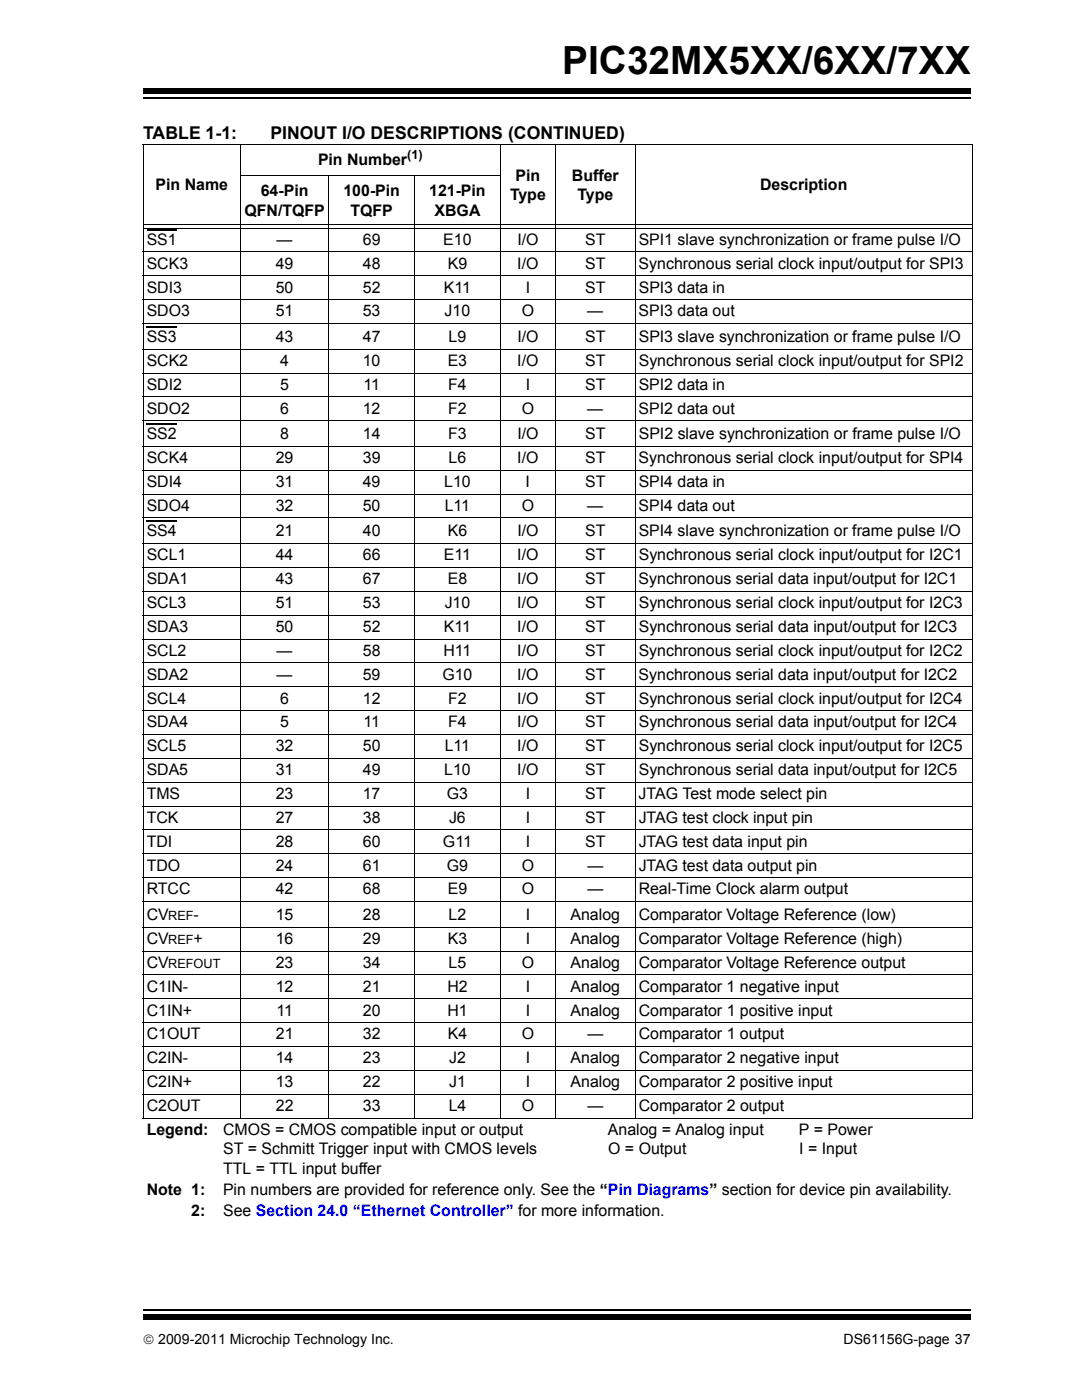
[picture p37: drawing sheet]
<svg xmlns="http://www.w3.org/2000/svg" width="216mm" height="279mm" viewBox="0 0 216 279" stroke-linecap="round" stroke-linejoin="round" font-family="sans-serif">
<defs><g id="words">
<text font-size="7.7" x="112.2" y="14.7">PIC32MX5XX/6XX/7XX</text>
<g font-size="3.5">
<text x="28.6" y="27.7">TABLE 1-1:</text>
<text x="54" y="27.7">PINOUT I/O DESCRIPTIONS (CONTINUED)</text>
</g>
<g font-size="3.2">
<text x="63.5" y="33">Pin Number</text>
<text x="31.1" y="38">Pin Name</text>
<text x="52" y="39.2">64-Pin</text>
<text x="68.5" y="39.2">100-Pin</text>
<text x="85.6" y="39.2">121-Pin</text>
<text x="101.8" y="39.9">Type</text>
<text x="102.9" y="36.1">Pin</text>
<text x="114.1" y="36.1">Buffer</text>
<text x="115.2" y="39.9">Type</text>
<text x="151.7" y="38">Description</text>
<text x="48.8" y="43">QFN/TQFP</text>
<text x="69.9" y="43">TQFP</text>
<text x="86.7" y="43">XBGA</text>
<text x="29.3" y="53.6">SCK3</text>
<text x="29.3" y="48.9">SS1</text>
<text x="55" y="53.6">49</text>
<text x="55.2" y="48.9">—</text>
<text x="72.4" y="53.6">48</text>
<text x="72.4" y="48.9">69</text>
<text x="88.5" y="48.9">E10</text>
<text x="89.3" y="53.6">K9</text>
<text x="103.2" y="53.6">I/O</text>
<text x="103.2" y="48.9">I/O</text>
<text x="116.8" y="53.6">ST</text>
<text x="116.8" y="48.9">ST</text>
<text x="127.4" y="53.6">Synchronous serial clock input/output for SPI3</text>
<text x="127.4" y="48.9">SPI1 slave synchronization or frame pulse I/O</text>
<text x="29.3" y="58.4">SDI3</text>
<text x="55" y="58.4">50</text>
<text x="72.4" y="58.4">52</text>
<text x="88.6" y="58.4">K11</text>
<text x="104.9" y="58.4">I</text>
<text x="116.8" y="58.4">ST</text>
<text x="127.5" y="58.4">SPI3 data in</text>
<text x="29.3" y="63.1">SDO3</text>
<text x="55" y="63.1">51</text>
<text x="72.4" y="63.1">53</text>
<text x="88.7" y="63.1">J10</text>
<text x="104.1" y="63.1">O</text>
<text x="117.2" y="63.1">—</text>
<text x="127.4" y="63.1">SPI3 data out</text>
<text x="29.3" y="68.3">SS3</text>
<text x="55" y="68.3">43</text>
<text x="72.4" y="68.3">47</text>
<text x="89.5" y="68.3">L9</text>
<text x="103.2" y="68.3">I/O</text>
<text x="116.8" y="68.3">ST</text>
<text x="127.5" y="68.3">SPI3 slave synchronization or frame pulse I/O</text>
<text x="29.3" y="73">SCK2</text>
<text x="29.3" y="77.8">SDI2</text>
<text x="55.9" y="73">4</text>
<text x="55.9" y="77.8">5</text>
<text x="72.4" y="73">10</text>
<text x="72.5" y="77.8">11</text>
<text x="89.3" y="73">E3</text>
<text x="89.4" y="77.8">F4</text>
<text x="103.2" y="73">I/O</text>
<text x="104.9" y="77.8">I</text>
<text x="116.8" y="73">ST</text>
<text x="116.8" y="77.8">ST</text>
<text x="127.4" y="77.8">SPI2 data in</text>
<text x="127.5" y="73">Synchronous serial clock input/output for SPI2</text>
<text x="29.3" y="82.5">SDO2</text>
<text x="55.9" y="82.5">6</text>
<text x="72.4" y="82.5">12</text>
<text x="89.4" y="82.5">F2</text>
<text x="104.1" y="82.5">O</text>
<text x="117.2" y="82.5">—</text>
<text x="127.4" y="82.5">SPI2 data out</text>
<text x="29.3" y="87.7">SS2</text>
<text x="55.9" y="87.7">8</text>
<text x="72.4" y="87.7">14</text>
<text x="89.4" y="87.7">F3</text>
<text x="103.2" y="87.7">I/O</text>
<text x="116.8" y="87.7">ST</text>
<text x="127.5" y="87.7">SPI2 slave synchronization or frame pulse I/O</text>
<text x="29.3" y="92.4">SCK4</text>
<text x="55" y="92.4">29</text>
<text x="72.4" y="92.4">39</text>
<text x="89.5" y="92.4">L6</text>
<text x="103.2" y="92.4">I/O</text>
<text x="116.8" y="92.4">ST</text>
<text x="127.4" y="92.4">Synchronous serial clock input/output for SPI4</text>
<text x="29.3" y="97.2">SDI4</text>
<text x="29.3" y="102">SDO4</text>
<text x="55" y="97.2">31</text>
<text x="55" y="102">32</text>
<text x="72.4" y="97.2">49</text>
<text x="72.4" y="102">50</text>
<text x="88.6" y="97.2">L10</text>
<text x="88.7" y="102">L11</text>
<text x="104.1" y="102">O</text>
<text x="104.9" y="97.2">I</text>
<text x="116.8" y="97.2">ST</text>
<text x="117.2" y="102">—</text>
<text x="127.4" y="102">SPI4 data out</text>
<text x="127.4" y="97.2">SPI4 data in</text>
<text x="29.3" y="107.1">SS4</text>
<text x="55" y="107.1">21</text>
<text x="72.4" y="107.1">40</text>
<text x="89.4" y="107.1">K6</text>
<text x="103.2" y="107.1">I/O</text>
<text x="116.8" y="107.1">ST</text>
<text x="127.4" y="107.1">SPI4 slave synchronization or frame pulse I/O</text>
<text x="29.3" y="111.8">SCL1</text>
<text x="55" y="111.8">44</text>
<text x="72.4" y="111.8">66</text>
<text x="88.6" y="111.8">E11</text>
<text x="103.2" y="111.8">I/O</text>
<text x="116.8" y="111.8">ST</text>
<text x="127.5" y="111.8">Synchronous serial clock input/output for I2C1</text>
<text x="29.3" y="116.6">SDA1</text>
<text x="55" y="116.6">43</text>
<text x="72.4" y="116.6">67</text>
<text x="89.3" y="116.6">E8</text>
<text x="103.2" y="116.6">I/O</text>
<text x="116.8" y="116.6">ST</text>
<text x="127.4" y="116.6">Synchronous serial data input/output for I2C1</text>
<text x="29.3" y="121.3">SCL3</text>
<text x="55" y="121.3">51</text>
<text x="72.4" y="121.3">53</text>
<text x="88.7" y="121.3">J10</text>
<text x="103.2" y="121.3">I/O</text>
<text x="116.8" y="121.3">ST</text>
<text x="127.5" y="121.3">Synchronous serial clock input/output for I2C3</text>
<text x="29.3" y="126.1">SDA3</text>
<text x="29.3" y="130.9">SCL2</text>
<text x="55" y="126.1">50</text>
<text x="55.2" y="130.9">—</text>
<text x="72.4" y="126.1">52</text>
<text x="72.4" y="130.9">58</text>
<text x="88.5" y="130.9">H11</text>
<text x="88.6" y="126.1">K11</text>
<text x="103.2" y="126.1">I/O</text>
<text x="103.2" y="130.9">I/O</text>
<text x="116.8" y="130.9">ST</text>
<text x="116.8" y="126.1">ST</text>
<text x="127.4" y="130.9">Synchronous serial clock input/output for I2C2</text>
<text x="127.5" y="126.1">Synchronous serial data input/output for I2C3</text>
<text x="29.3" y="135.6">SDA2</text>
<text x="55.2" y="135.6">—</text>
<text x="72.4" y="135.6">59</text>
<text x="88.3" y="135.6">G10</text>
<text x="103.2" y="135.6">I/O</text>
<text x="116.8" y="135.6">ST</text>
<text x="127.4" y="135.6">Synchronous serial data input/output for I2C2</text>
<text x="29.3" y="140.4">SCL4</text>
<text x="55.9" y="140.4">6</text>
<text x="72.4" y="140.4">12</text>
<text x="89.4" y="140.4">F2</text>
<text x="103.2" y="140.4">I/O</text>
<text x="116.8" y="140.4">ST</text>
<text x="127.5" y="140.4">Synchronous serial clock input/output for I2C4</text>
<text x="29.3" y="145.2">SDA4</text>
<text x="29.3" y="149.9">SCL5</text>
<text x="55" y="149.9">32</text>
<text x="55.9" y="145.2">5</text>
<text x="72.4" y="149.9">50</text>
<text x="72.5" y="145.2">11</text>
<text x="88.7" y="149.9">L11</text>
<text x="89.4" y="145.2">F4</text>
<text x="103.2" y="145.2">I/O</text>
<text x="103.2" y="149.9">I/O</text>
<text x="116.8" y="145.2">ST</text>
<text x="116.8" y="149.9">ST</text>
<text x="127.5" y="145.2">Synchronous serial data input/output for I2C4</text>
<text x="127.5" y="149.9">Synchronous serial clock input/output for I2C5</text>
<text x="29.3" y="154.7">SDA5</text>
<text x="55" y="154.7">31</text>
<text x="72.4" y="154.7">49</text>
<text x="88.6" y="154.7">L10</text>
<text x="103.2" y="154.7">I/O</text>
<text x="116.8" y="154.7">ST</text>
<text x="127.5" y="154.7">Synchronous serial data input/output for I2C5</text>
<text x="29.3" y="159.4">TMS</text>
<text x="55" y="159.4">23</text>
<text x="72.4" y="159.4">17</text>
<text x="89.2" y="159.4">G3</text>
<text x="104.9" y="159.4">I</text>
<text x="116.8" y="159.4">ST</text>
<text x="127.4" y="159.4">JTAG Test mode select pin</text>
<text x="29.3" y="164.2">TCK</text>
<text x="55" y="164.2">27</text>
<text x="72.4" y="164.2">38</text>
<text x="89.6" y="164.2">J6</text>
<text x="104.9" y="164.2">I</text>
<text x="116.8" y="164.2">ST</text>
<text x="127.4" y="164.2">JTAG test clock input pin</text>
<text x="29.3" y="169">TDI</text>
<text x="29.3" y="173.7">TDO</text>
<text x="55" y="169">28</text>
<text x="55" y="173.7">24</text>
<text x="72.4" y="169">60</text>
<text x="72.4" y="173.7">61</text>
<text x="88.4" y="169">G11</text>
<text x="89.2" y="173.7">G9</text>
<text x="104.1" y="173.7">O</text>
<text x="104.9" y="169">I</text>
<text x="116.8" y="169">ST</text>
<text x="117.2" y="173.7">—</text>
<text x="127.4" y="169">JTAG test data input pin</text>
<text x="127.4" y="173.7">JTAG test data output pin</text>
<text x="29.3" y="178.5">RTCC</text>
<text x="55" y="178.5">42</text>
<text x="72.4" y="178.5">68</text>
<text x="89.3" y="178.5">E9</text>
<text x="104.1" y="178.5">O</text>
<text x="117.2" y="178.5">—</text>
<text x="127.4" y="178.5">Real-Time Clock alarm output</text>
<text x="29.3" y="183.6">CV</text>
<text x="38.6" y="183.6">-</text>
<text x="55" y="183.6">15</text>
<text x="72.4" y="183.6">28</text>
<text x="89.5" y="183.6">L2</text>
<text x="104.9" y="183.6">I</text>
<text x="113.9" y="183.6">Analog</text>
<text x="127.4" y="183.6">Comparator Voltage Reference (low)</text>
<text x="29.3" y="188.4">CV</text>
<text x="38.6" y="188.4">+</text>
<text x="55" y="188.4">16</text>
<text x="72.4" y="188.4">29</text>
<text x="89.3" y="188.4">K3</text>
<text x="104.9" y="188.4">I</text>
<text x="113.9" y="188.4">Analog</text>
<text x="127.4" y="188.4">Comparator Voltage Reference (high)</text>
<text x="29.3" y="193.1">CV</text>
<text x="29.3" y="197.9">C1IN-</text>
<text x="55" y="193.1">23</text>
<text x="55" y="197.9">12</text>
<text x="72.4" y="193.1">34</text>
<text x="72.4" y="197.9">21</text>
<text x="89.3" y="197.9">H2</text>
<text x="89.5" y="193.1">L5</text>
<text x="104.1" y="193.1">O</text>
<text x="104.9" y="197.9">I</text>
<text x="113.9" y="193.1">Analog</text>
<text x="113.9" y="197.9">Analog</text>
<text x="127.4" y="193.1">Comparator Voltage Reference output</text>
<text x="127.5" y="197.9">Comparator 1 negative input</text>
<text x="29.3" y="202.7">C1IN+</text>
<text x="55.1" y="202.7">11</text>
<text x="72.4" y="202.7">20</text>
<text x="89.3" y="202.7">H1</text>
<text x="104.9" y="202.7">I</text>
<text x="113.9" y="202.7">Analog</text>
<text x="127.5" y="202.7">Comparator 1 positive input</text>
<text x="29.3" y="207.4">C1OUT</text>
<text x="55" y="207.4">21</text>
<text x="72.4" y="207.4">32</text>
<text x="89.4" y="207.4">K4</text>
<text x="104.1" y="207.4">O</text>
<text x="117.2" y="207.4">—</text>
<text x="127.5" y="207.4">Comparator 1 output</text>
<text x="29.3" y="212.2">C2IN-</text>
<text x="55" y="212.2">14</text>
<text x="72.4" y="212.2">23</text>
<text x="89.6" y="212.2">J2</text>
<text x="104.9" y="212.2">I</text>
<text x="113.9" y="212.2">Analog</text>
<text x="127.5" y="212.2">Comparator 2 negative input</text>
<text x="29.3" y="217">C2IN+</text>
<text x="29.3" y="221.7">C2OUT</text>
<text x="55" y="217">13</text>
<text x="55" y="221.7">22</text>
<text x="72.4" y="217">22</text>
<text x="72.4" y="221.7">33</text>
<text x="89.5" y="221.7">L4</text>
<text x="89.6" y="217">J1</text>
<text x="104.1" y="221.7">O</text>
<text x="104.9" y="217">I</text>
<text x="113.9" y="217">Analog</text>
<text x="117.2" y="221.7">—</text>
<text x="127.5" y="217">Comparator 2 positive input</text>
<text x="127.5" y="221.7">Comparator 2 output</text>
<text x="29.3" y="226.5">Legend:</text>
<text x="44.5" y="226.5">CMOS = CMOS compatible input or output</text>
<text x="121.3" y="226.5">Analog = Analog input</text>
<text x="159.4" y="226.5">P = Power</text>
<text x="44.5" y="230.4">ST = Schmitt Trigger input with CMOS levels</text>
<text x="121.3" y="230.4">O = Output</text>
<text x="159.5" y="230.4">I = Input</text>
<text x="29.3" y="238.5">Note 1:</text>
<text x="44.5" y="234.3">TTL = TTL input buffer</text>
<text x="44.5" y="238.5">Pin numbers are provided for reference only. See the “Pin Diagrams” section for device pin availability.</text>
<text x="38.2" y="242.7">2:</text>
<text x="44.5" y="242.7">See Section 24.0 “Ethernet Controller” for more information.</text>
</g>
<g font-size="2.8">
<text x="28.6" y="268.1">© 2009-2011 Microchip Technology Inc.</text>
<text x="168.3" y="268.1">DS61156G-page 37</text>
</g>
<g font-size="2.5">
<text x="81.3" y="31.7">(1)</text>
<text x="33.6" y="183.6">REF</text>
<text x="33.6" y="188.4">REF</text>
<text x="33.6" y="193.1">REFOUT</text>
</g>
</g></defs>
<path d="M28.6 261.4h165.1" fill="none" stroke="#000" stroke-width=".36"/>
<path d="M28.6 262.4h165.1v1h-165.1z" fill="#000"/>
<path d="M28.6 17.3h165.1v5.4h-165.1z" fill="#fff"/>
<path d="M28.6 19.6h165.1" fill="none" stroke="#000" stroke-width=".36"/>
<path d="M28.6 17.7h165.1v1h-165.1z" fill="#000"/>
<path d="M29.3 45.9h6M29.3 65.3h6M29.3 84.7h6M29.3 104.1h6" fill="none" stroke="#000" stroke-width=".23"/>
<g fill="none" stroke="#000" stroke-width=".2">
<path d="M28.5 28.9h165.6M28.6 29v194.1M47.9 35.1h52M48 28.8v194.4M65.6 35v188.2M82.7 35v188.2M99.8 28.8v194.4M110.8 28.8v194.4M126.7 28.8v194.4M194 29v194.1M28.5 50.3h165.6M28.5 55h165.6"/>
<path d="M28.5 59.8h165.6M28.7 44.7h165.2M28.7 45.6h165.2M28.5 64.6h165.6M28.5 69.7h165.6M28.5 74.4h165.6M28.5 79.2h165.6M28.5 84h165.6M28.5 89.1h165.6M28.5 93.8h165.6M28.5 98.6h165.6M28.5 103.4h165.6"/>
<path d="M28.5 108.5h165.6M28.5 113.2h165.6M28.5 118h165.6M28.5 122.8h165.6M28.5 127.5h165.6M28.5 132.3h165.6M28.5 137.1h165.6M28.5 141.8h165.6M28.5 146.6h165.6M28.5 151.3h165.6M28.5 156.1h165.6M28.5 160.9h165.6"/>
<path d="M28.5 165.6h165.6M28.5 170.4h165.6M28.5 175.2h165.6M28.5 179.9h165.6M28.5 185h165.6M28.5 189.8h165.6M28.5 194.6h165.6M28.5 199.3h165.6M28.5 204.1h165.6M28.5 208.9h165.6M28.5 213.6h165.6M28.5 218.4h165.6"/>
<path d="M28.5 223.1h165.6"/>
</g>
<use href="#words"/>
</svg>
